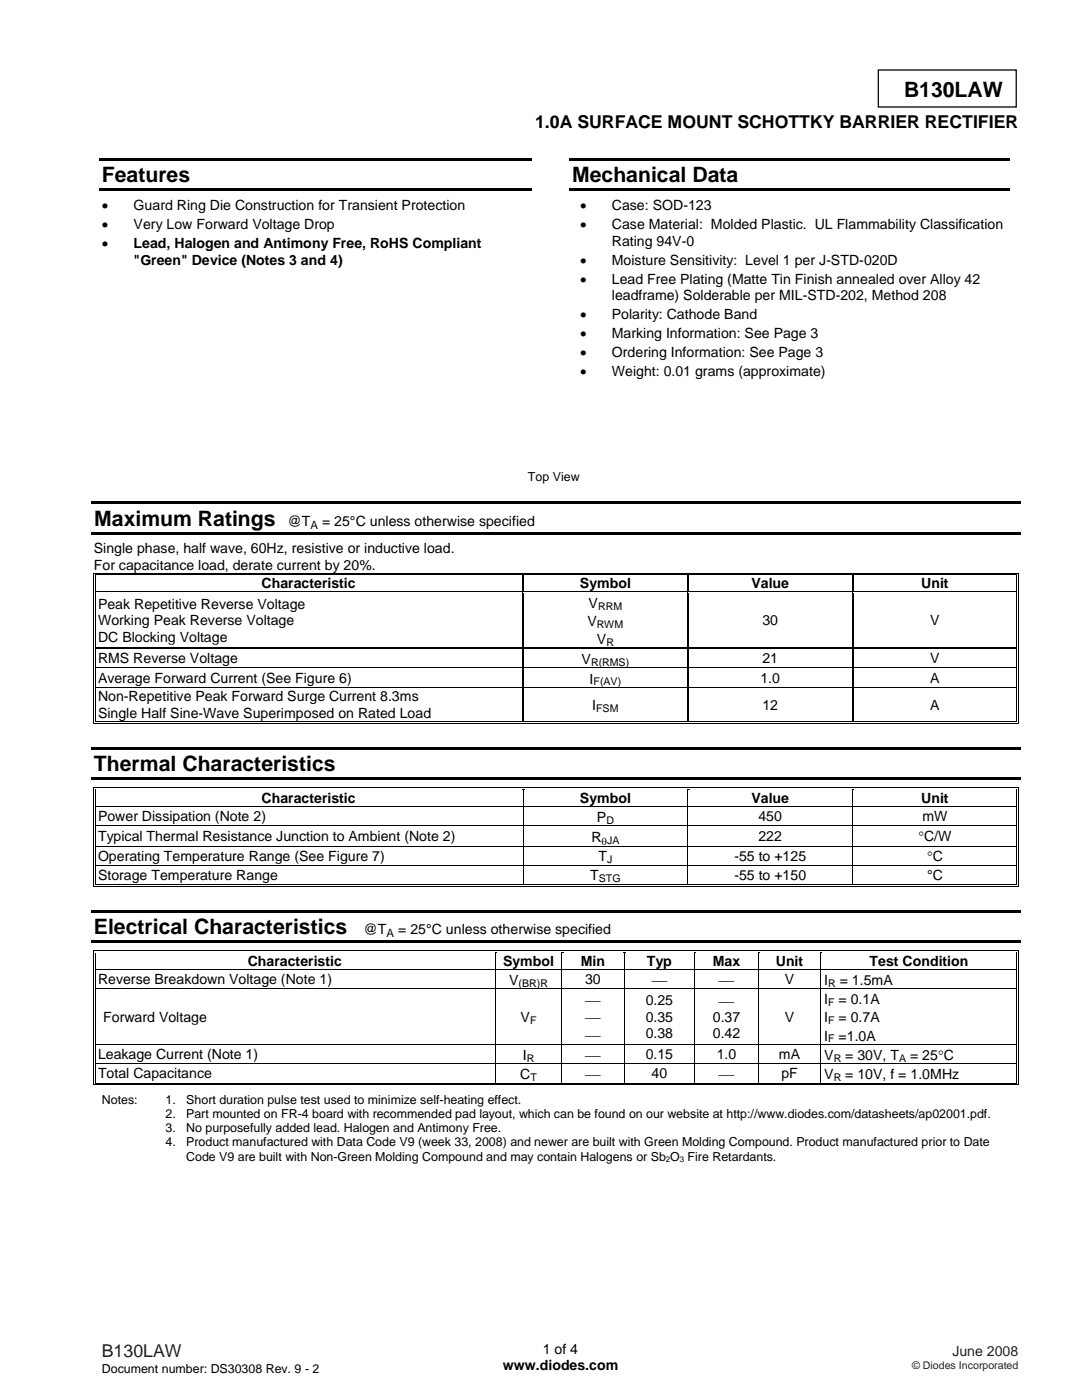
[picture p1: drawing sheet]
<svg xmlns="http://www.w3.org/2000/svg" width="216mm" height="279mm" viewBox="0 0 216 279" stroke-linecap="round" stroke-linejoin="round" font-family="sans-serif">
<defs><g id="words">
<g font-size="4.2">
<text x="180.4" y="19.3">B130LAW</text>
<text x="20.3" y="36.3">Features</text>
<text x="114.2" y="36.3">Mechanical Data</text>
<text x="18.8" y="104.9">Maximum Ratings</text>
<text x="18.7" y="153.9">Thermal Characteristics</text>
<text x="18.7" y="186.4">Electrical Characteristics</text>
</g>
<text font-size="3.5" x="106.8" y="25.6">1.0A SURFACE MOUNT SCHOTTKY BARRIER RECTIFIER</text>
<text font-size="3.5" fill="#231f20" x="20.3" y="270.9">B130LAW</text>
<g font-size="2.8">
<text x="20.3" y="42">•</text>
<text x="26.7" y="42">Guard Ring Die Construction for Transient Protection</text>
<text x="115.7" y="42">•</text>
<text x="122.1" y="42">Case: SOD-123</text>
<text x="20.3" y="45.8">•</text>
<text x="26.7" y="45.8">Very Low Forward Voltage Drop</text>
<text x="115.7" y="45.8">•</text>
<text x="122.1" y="45.8">Case Material: Molded Plastic. UL Flammability Classification</text>
<text x="20.3" y="49.6">•</text>
<text x="26.7" y="49.6">Lead, Halogen and Antimony Free, RoHS Compliant</text>
<text x="26.7" y="52.8">&quot;Green&quot; Device (Notes 3 and 4)</text>
<text x="115.7" y="52.8">•</text>
<text x="122.1" y="49">Rating 94V-0</text>
<text x="122.1" y="52.8">Moisture Sensitivity: Level 1 per J-STD-020D</text>
<text x="115.7" y="56.6">•</text>
<text x="122.1" y="56.6">Lead Free Plating (Matte Tin Finish annealed over Alloy 42</text>
<text x="122.1" y="59.8">leadframe) Solderable per MIL-STD-202, Method 208</text>
<text x="115.7" y="63.6">•</text>
<text x="122.1" y="63.6">Polarity: Cathode Band</text>
<text x="115.7" y="67.4">•</text>
<text x="115.7" y="71.2">•</text>
<text x="122.1" y="67.4">Marking Information: See Page 3</text>
<text x="122.1" y="71.2">Ordering Information: See Page 3</text>
<text x="115.7" y="75">•</text>
<text x="122.1" y="75">Weight: 0.01 grams (approximate)</text>
<text x="57.4" y="104.9">@T</text>
<text x="64.3" y="104.9">= 25°C unless otherwise specified</text>
<text x="18.7" y="110.4">Single phase, half wave, 60Hz, resistive or inductive load.</text>
<text x="18.7" y="113.7">For capacitance load, derate current by 20%.</text>
<text x="52.2" y="117.4">Characteristic</text>
<text x="115.7" y="117.4">Symbol</text>
<text x="149.9" y="117.4">Value</text>
<text x="183.8" y="117.4">Unit</text>
<text x="19.6" y="121.5">Peak Repetitive Reverse Voltage</text>
<text x="19.6" y="124.8">Working Peak Reverse Voltage</text>
<text x="117.2" y="124.9">V</text>
<text x="117.5" y="121.3">V</text>
<text x="152.1" y="124.8">30</text>
<text x="185.6" y="124.8">V</text>
<text x="19.6" y="128">DC Blocking Voltage</text>
<text x="119.1" y="128.6">V</text>
<text x="19.6" y="132.4">RMS Reverse Voltage</text>
<text x="19.6" y="136.3">Average Forward Current (See Figure 6)</text>
<text x="116.1" y="132.5">V</text>
<text x="117.6" y="136.4">I</text>
<text x="151.7" y="136.3">1.0</text>
<text x="152.1" y="132.4">21</text>
<text x="185.6" y="132.4">V</text>
<text x="185.6" y="136.3">A</text>
<text x="19.6" y="140">Non-Repetitive Peak Forward Surge Current 8.3ms</text>
<text x="19.6" y="143.2">Single Half Sine-Wave Superimposed on Rated Load</text>
<text x="118.2" y="141.8">I</text>
<text x="152.1" y="141.6">12</text>
<text x="185.6" y="141.6">A</text>
<text x="52.2" y="160.2">Characteristic</text>
<text x="115.7" y="160.2">Symbol</text>
<text x="149.9" y="160.2">Value</text>
<text x="183.8" y="160.2">Unit</text>
<text x="19.6" y="163.9">Power Dissipation (Note 2)</text>
<text x="19.6" y="167.8">Typical Thermal Resistance Junction to Ambient (Note 2)</text>
<text x="119.1" y="164">P</text>
<text x="151.3" y="163.9">450</text>
<text x="151.3" y="167.8">222</text>
<text x="183.3" y="167.9">°C/W</text>
<text x="184.1" y="163.9">mW</text>
<text x="19.6" y="171.7">Operating Temperature Range (See Figure 7)</text>
<text x="118" y="168">R</text>
<text x="119.4" y="171.9">T</text>
<text x="146.5" y="171.7">-55 to +125</text>
<text x="185" y="171.9">°C</text>
<text x="19.6" y="175.6">Storage Temperature Range</text>
<text x="117.8" y="175.7">T</text>
<text x="146.5" y="175.6">-55 to +150</text>
<text x="185" y="175.6">°C</text>
<text x="72.6" y="186.4">@T</text>
<text x="79.4" y="186.4">= 25°C unless otherwise specified</text>
<text x="19.6" y="196.4">Reverse Breakdown Voltage (Note 1)</text>
<text x="49.4" y="192.8">Characteristic</text>
<text x="100.4" y="192.8">Symbol</text>
<text x="101.6" y="196.5">V</text>
<text x="115.9" y="192.8">Min</text>
<text x="116.7" y="196.4">30</text>
<text x="129.1" y="192.8">Typ</text>
<text x="130.2" y="196.5">⎯</text>
<text x="142.2" y="192.8">Max</text>
<text x="143.6" y="196.5">⎯</text>
<text x="154.8" y="192.8">Unit</text>
<text x="156.6" y="196.4">V</text>
<text x="164.5" y="196.5">I</text>
<text x="167.6" y="196.5">= 1.5mA</text>
<text x="173.5" y="192.8">Test Condition</text>
<text x="20.6" y="203.9">Forward Voltage</text>
<text x="116.9" y="200.6">⎯</text>
<text x="128.8" y="200.6">0.25</text>
<text x="128.8" y="203.9">0.35</text>
<text x="143.6" y="200.8">⎯</text>
<text x="156.6" y="203.9">V</text>
<text x="164.5" y="200.4">I</text>
<text x="167.3" y="200.4">= 0.1A</text>
<text x="103.9" y="204">V</text>
<text x="116.9" y="204">⎯</text>
<text x="116.9" y="207.5">⎯</text>
<text x="128.8" y="207.1">0.38</text>
<text x="142.2" y="204">0.37</text>
<text x="142.2" y="207.2">0.42</text>
<text x="164.5" y="204">I</text>
<text x="164.5" y="207.7">I</text>
<text x="167.3" y="204">= 0.7A</text>
<text x="167.3" y="207.7">=1.0A</text>
<text x="19.6" y="211.4">Leakage Current (Note 1)</text>
<text x="19.6" y="215.2">Total Capacitance</text>
<text x="103.8" y="215.3">C</text>
<text x="104.3" y="211.5">I</text>
<text x="116.9" y="211.5">⎯</text>
<text x="116.9" y="215.3">⎯</text>
<text x="128.8" y="211.4">0.15</text>
<text x="130" y="215.2">40</text>
<text x="143" y="211.4">1.0</text>
<text x="143.6" y="215.3">⎯</text>
<text x="155.4" y="211.4">mA</text>
<text x="155.9" y="215.2">pF</text>
<text x="164.5" y="211.5">V</text>
<text x="164.5" y="215.3">V</text>
<text x="168.7" y="211.5">= 30V, T</text>
<text x="168.7" y="215.3">= 10V, f = 1.0MHz</text>
<text x="181.6" y="211.5">= 25°C</text>
<text x="100.3" y="273.5">www.diodes.com</text>
<text x="108.3" y="270.2">1 of 4</text>
</g>
<text font-size="2.8" fill="#231f20" x="190" y="270.6">June 2008</text>
<g font-size="2.5">
<text x="105.3" y="95.9">Top View</text>
<text x="20.3" y="220.3">Notes:</text>
<text x="33.1" y="220.3">1.</text>
<text x="37.2" y="220.3">Short duration pulse test used to minimize self-heating effect.</text>
<text x="33" y="223.1">2.</text>
<text x="33" y="226">3.</text>
<text x="37.1" y="223.1">Part mounted on FR-4 board with recommended pad layout, which can be found on our website at http://www.diodes.com/datasheets/ap02001.pdf.</text>
<text x="37.2" y="226">No purposefully added lead. Halogen and Antimony Free.</text>
<text x="33" y="228.8">4.</text>
<text x="37.1" y="228.8">Product manufactured with Data Code V9 (week 33, 2008) and newer are built with Green Molding Compound. Product manufactured prior to Date</text>
<text x="37.1" y="231.6">Code V9 are built with Non-Green Molding Compound and may contain Halogens or Sb O Fire Retardants.</text>
<text x="20.3" y="274">Document number: DS30308 Rev. 9 - 2</text>
</g>
<g font-size="2.3">
<text x="62" y="105.5">A</text>
<text x="77.1" y="187">A</text>
</g>
<g font-size="2.1">
<text x="119.1" y="125.3">RWM</text>
<text x="119.3" y="121.6">RRM</text>
<text x="121" y="128.9">R</text>
<text x="117.9" y="132.9">R(RMS)</text>
<text x="118.4" y="136.8">F(AV)</text>
<text x="119" y="142.1">FSM</text>
<text x="121" y="164.4">D</text>
<text x="120" y="168.6">θJA</text>
<text x="121.1" y="172.2">J</text>
<text x="119.5" y="176.1">STG</text>
<text x="103.5" y="196.9">(BR)R</text>
<text x="165.2" y="196.9">R</text>
<text x="165.2" y="200.7">F</text>
<text x="105.8" y="204.4">F</text>
<text x="165.2" y="204.4">F</text>
<text x="165.2" y="208">F</text>
<text x="105.1" y="211.9">R</text>
<text x="105.8" y="215.7">T</text>
<text x="166.3" y="211.9">R</text>
<text x="166.3" y="215.7">R</text>
<text x="179.4" y="211.9">A</text>
</g>
<text font-size="2.1" fill="#231f20" x="182" y="273.2">© Diodes Incorporated</text>
<g font-size="1.6">
<text x="132.8" y="232">2</text>
<text x="135.6" y="232">3</text>
</g>
</g></defs>
<path d="M175.3 14h27.5v7.4h-27.5z" fill-rule="evenodd" fill="#fff" stroke="#000" stroke-width=".25"/>
<path d="M19.8 31.5h86.3v.5h-86.3zM19.8 37.6h86.3v.5h-86.3zM113.7 31.5h87.8v.5h-87.8zM113.7 37.6h87.8v.5h-87.8zM18.3 100.1h185.4v.5h-185.4zM18.3 106.2h185.4v.5h-185.4z" fill="#000"/>
<g fill="#fff">
<path d="M19.6 114.8h84.1v3.3h-84.1z"/>
<path d="M19.1 114.8h85.1v3.3h-85.1z"/>
<path d="M105.1 114.8h31.4v3.3h-31.4z"/>
<path d="M104.5 114.8h32.6v3.3h-32.6z"/>
<path d="M138 114.8h31.4v3.3h-31.4z"/>
<path d="M137.4 114.8h32.6v3.3h-32.6z"/>
<path d="M170.8 114.8h31.5v3.3h-31.5z"/>
<path d="M170.3 114.8h32.5v3.3h-32.5z"/>
</g>
<path d="M18.6 114.3h.2v.5h-.2zM18.6 114.3h.5v.2h-.5zM18.9 114.6h.2v.2h-.2z" fill="#000"/>
<path d="M19.1 114.4h85.1M19.1 114.7h85.1" fill="none" stroke="#000" stroke-width=".2"/>
<g fill="#fff">
<path d="M19.1 114.8h85.1z"/>
<path d="M104.5 114.8h.3z"/>
</g>
<path d="M104.2 114.8h.3zM104.2 114.3h.6v.2h-.6zM104.2 114.6h.6v.2h-.6z" fill="#000"/>
<path d="M104.8 114.4h32.3M104.8 114.7h32.3" fill="none" stroke="#000" stroke-width=".2"/>
<g fill="#fff">
<path d="M104.8 114.8h32.3z"/>
<path d="M137.4 114.8h.2z"/>
</g>
<path d="M137.1 114.8h.3zM137.1 114.3h.5v.2h-.5zM137.1 114.6h.5v.2h-.5z" fill="#000"/>
<path d="M137.6 114.4h32.4M137.6 114.7h32.4" fill="none" stroke="#000" stroke-width=".2"/>
<g fill="#fff">
<path d="M137.6 114.8h32.4z"/>
<path d="M170.3 114.8h.2z"/>
</g>
<path d="M170 114.8h.3zM170 114.3h.5v.2h-.5zM170 114.6h.5v.2h-.5z" fill="#000"/>
<path d="M170.5 114.4h32.3M170.5 114.7h32.3" fill="none" stroke="#000" stroke-width=".2"/>
<path d="M170.5 114.8h32.3z" fill="#fff"/>
<path d="M202.8 114.3h.5v.2h-.5zM202.8 114.6h.1v.2h-.1zM203.1 114.3h.2v.5h-.2z" fill="#000"/>
<path d="M18.7 114.8v3.3M19 114.8v3.3M202.8 114.8v3.3M203.2 114.8v3.3" fill="none" stroke="#000" stroke-width=".2"/>
<path d="M104.4 114.8v3.3M137.2 114.8v3.3M170.1 114.8v3.3" fill="none" stroke="#000" stroke-width=".25"/>
<g fill="#fff">
<path d="M19.6 118.9h84.1v3.3h-84.1z"/>
<path d="M19.6 122.2h84.1v3.2h-84.1z"/>
<path d="M19.6 125.4h84.1v3.3h-84.1z"/>
<path d="M19.1 118.3h85.1v11h-85.1z"/>
<path d="M105.1 118.3h31.4v3.7h-31.4z"/>
<path d="M105.1 122h31.4v3.6h-31.4z"/>
<path d="M105.1 125.6h31.4v3.7h-31.4z"/>
<path d="M104.5 118.3h32.6v11h-32.6z"/>
<path d="M138 122.2h31.4v3.2h-31.4z"/>
<path d="M137.4 118.3h32.6v11h-32.6z"/>
<path d="M170.8 122.2h31.5v3.2h-31.5z"/>
<path d="M170.3 118.3h32.5v11h-32.5z"/>
</g>
<path d="M18.6 118.1h.2v.2h-.2zM18.9 118.1h.2v.2h-.2z" fill="#000"/>
<path d="M19.1 118.2h85.1" fill="none" stroke="#000" stroke-width=".25"/>
<path d="M19.1 118.3h85.1z" fill="#fff"/>
<path d="M104.2 118.1h.3v.2h-.3z" fill="#000"/>
<path d="M104.5 118.2h32.6" fill="none" stroke="#000" stroke-width=".25"/>
<path d="M104.5 118.3h32.6z" fill="#fff"/>
<path d="M137.1 118.1h.3v.2h-.3z" fill="#000"/>
<path d="M137.4 118.2h32.6" fill="none" stroke="#000" stroke-width=".25"/>
<path d="M137.4 118.3h32.6z" fill="#fff"/>
<path d="M170 118.1h.3v.2h-.3z" fill="#000"/>
<path d="M170.3 118.2h32.5" fill="none" stroke="#000" stroke-width=".25"/>
<path d="M170.3 118.3h32.5z" fill="#fff"/>
<path d="M202.8 118.1h.1v.2h-.1zM203.1 118.1h.2v.2h-.2z" fill="#000"/>
<path d="M18.7 118.3v11M19 118.3v11M202.8 118.3v11M203.2 118.3v11" fill="none" stroke="#000" stroke-width=".2"/>
<path d="M104.4 118.3v11M137.2 118.3v11M170.1 118.3v11" fill="none" stroke="#000" stroke-width=".25"/>
<g fill="#fff">
<path d="M19.6 129.8h84.1v3.2h-84.1z"/>
<path d="M19.1 129.6h85.1v3.6h-85.1z"/>
<path d="M105.1 129.6h31.4v3.6h-31.4z"/>
<path d="M104.5 129.6h32.6v3.6h-32.6z"/>
<path d="M138 129.8h31.4v3.2h-31.4z"/>
<path d="M137.4 129.6h32.6v3.6h-32.6z"/>
<path d="M170.8 129.8h31.5v3.2h-31.5z"/>
<path d="M170.3 129.6h32.5v3.6h-32.5z"/>
</g>
<path d="M18.6 129.3h.2v.3h-.2zM18.9 129.3h.2v.3h-.2z" fill="#000"/>
<path d="M19.1 129.4h85.1" fill="none" stroke="#000" stroke-width=".25"/>
<path d="M19.1 129.5l85.1 .1z" fill="#fff"/>
<path d="M104.2 129.3h.3v.3h-.3z" fill="#000"/>
<path d="M104.5 129.4h32.6" fill="none" stroke="#000" stroke-width=".25"/>
<path d="M104.5 129.5l32.6 .1z" fill="#fff"/>
<path d="M137.1 129.3h.3v.3h-.3z" fill="#000"/>
<path d="M137.4 129.4h32.6" fill="none" stroke="#000" stroke-width=".25"/>
<path d="M137.4 129.5l32.6 .1z" fill="#fff"/>
<path d="M170 129.3h.3v.3h-.3z" fill="#000"/>
<path d="M170.3 129.4h32.5" fill="none" stroke="#000" stroke-width=".25"/>
<path d="M170.3 129.5l32.5 .1z" fill="#fff"/>
<path d="M202.8 129.3h.1v.3h-.1zM203.1 129.3h.2v.3h-.2z" fill="#000"/>
<path d="M18.7 129.6v3.6M19 129.6v3.6M202.8 129.6v3.6M203.2 129.6v3.6" fill="none" stroke="#000" stroke-width=".2"/>
<path d="M104.4 129.6v3.6M137.2 129.6v3.6M170.1 129.6v3.6" fill="none" stroke="#000" stroke-width=".25"/>
<g fill="#fff">
<path d="M19.6 133.7h84.1v3.2h-84.1z"/>
<path d="M19.1 133.5h85.1v3.6h-85.1z"/>
<path d="M105.1 133.5h31.4v3.6h-31.4z"/>
<path d="M104.5 133.5h32.6v3.6h-32.6z"/>
<path d="M138 133.7h31.4v3.2h-31.4z"/>
<path d="M137.4 133.5h32.6v3.6h-32.6z"/>
<path d="M170.8 133.7h31.5v3.2h-31.5z"/>
<path d="M170.3 133.5h32.5v3.6h-32.5z"/>
</g>
<path d="M18.6 133.2h.2v.3h-.2zM18.9 133.2h.2v.3h-.2z" fill="#000"/>
<path d="M19.1 133.3h85.1" fill="none" stroke="#000" stroke-width=".25"/>
<path d="M19.1 133.5h85.1z" fill="#fff"/>
<path d="M104.2 133.2h.3v.3h-.3z" fill="#000"/>
<path d="M104.5 133.3h32.6" fill="none" stroke="#000" stroke-width=".25"/>
<path d="M104.5 133.5h32.6z" fill="#fff"/>
<path d="M137.1 133.2h.3v.3h-.3z" fill="#000"/>
<path d="M137.4 133.3h32.6" fill="none" stroke="#000" stroke-width=".25"/>
<path d="M137.4 133.5h32.6z" fill="#fff"/>
<path d="M170 133.2h.3v.3h-.3z" fill="#000"/>
<path d="M170.3 133.3h32.5" fill="none" stroke="#000" stroke-width=".25"/>
<path d="M170.3 133.5h32.5z" fill="#fff"/>
<path d="M202.8 133.2h.1v.3h-.1zM203.1 133.2h.2v.3h-.2z" fill="#000"/>
<path d="M18.7 133.5v3.6M19 133.5v3.6M202.8 133.5v3.6M203.2 133.5v3.6" fill="none" stroke="#000" stroke-width=".2"/>
<path d="M104.4 133.5v3.6M137.2 133.5v3.6M170.1 133.5v3.6" fill="none" stroke="#000" stroke-width=".25"/>
<g fill="#fff">
<path d="M19.6 137.4h84.1v3.2h-84.1z"/>
<path d="M19.6 140.6h84.1v3.3h-84.1z"/>
<path d="M19.1 137.4h85.1v6.5h-85.1z"/>
<path d="M105.1 138.8h31.4v3.7h-31.4z"/>
<path d="M104.5 137.4h32.6v6.5h-32.6z"/>
<path d="M138 139h31.4v3.2h-31.4z"/>
<path d="M137.4 137.4h32.6v6.5h-32.6z"/>
<path d="M170.8 139h31.5v3.2h-31.5z"/>
<path d="M170.3 137.4h32.5v6.5h-32.5z"/>
</g>
<path d="M18.6 137.1h.2v.3h-.2zM18.9 137.1h.2v.3h-.2z" fill="#000"/>
<path d="M19.1 137.2h85.1" fill="none" stroke="#000" stroke-width=".25"/>
<path d="M19.1 137.4h85.1z" fill="#fff"/>
<path d="M104.2 137.1h.3v.3h-.3z" fill="#000"/>
<path d="M104.5 137.2h32.6" fill="none" stroke="#000" stroke-width=".25"/>
<path d="M104.5 137.4h32.6z" fill="#fff"/>
<path d="M137.1 137.1h.3v.3h-.3z" fill="#000"/>
<path d="M137.4 137.2h32.6" fill="none" stroke="#000" stroke-width=".25"/>
<path d="M137.4 137.4h32.6z" fill="#fff"/>
<path d="M170 137.1h.3v.3h-.3z" fill="#000"/>
<path d="M170.3 137.2h32.5" fill="none" stroke="#000" stroke-width=".25"/>
<path d="M170.3 137.4h32.5z" fill="#fff"/>
<g fill="#000">
<path d="M202.8 137.1h.1v.3h-.1zM203.1 137.1h.2v.3h-.2zM18.2 149.1h185.5v.5h-185.5zM18.2 155.2h185.5v.5h-185.5zM18.6 144.2h.5v.2h-.5zM18.9 143.9h.2v.2h-.2zM104.2 143.9h.6v.2h-.6zM137.1 143.9h.5v.2h-.5zM137.1 144.2h.5v.2h-.5zM170 143.9h.5v.2h-.5zM202.8 144.2h.5v.2h-.5zM202.8 143.9h.1v.2h-.1z"/>
<path d="M203.1 143.9h.2v.5h-.2z"/>
</g>
<path d="M18.7 137.4v7M19 137.4v6.5M202.8 137.4v6.5M203.2 137.4v6.5M19.1 144.3h118M19.1 144h85.1M104.8 144h32.3M137.6 144.3h65.2M137.6 144h32.4M170.5 144h32.3" fill="none" stroke="#000" stroke-width=".2"/>
<path d="M104.4 137.4v6.5M137.2 137.4v6.5M170.1 137.4v6.5" fill="none" stroke="#000" stroke-width=".25"/>
<g fill="#fff">
<path d="M19.6 157.6h84.1v3.3h-84.1z"/>
<path d="M19.1 157.6h85.2v3.3h-85.2z"/>
<path d="M105.1 157.6h31.4v3.3h-31.4z"/>
<path d="M104.5 157.6h32.7v3.3h-32.7z"/>
<path d="M138 157.6h31.4v3.3h-31.4z"/>
<path d="M137.3 157.6h32.8v3.3h-32.8z"/>
<path d="M170.8 157.6h31.5v3.3h-31.5z"/>
<path d="M170.2 157.6h32.6v3.3h-32.6z"/>
</g>
<path d="M18.6 157.1h.2v.5h-.2zM18.6 157.1h.5v.2h-.5zM18.9 157.4h.2v.2h-.2z" fill="#000"/>
<path d="M19.1 157.2h85.2M19.1 157.5h85.2" fill="none" stroke="#000" stroke-width=".2"/>
<g fill="#fff">
<path d="M19.1 157.6h85.2z"/>
<path d="M104.5 157.6h.3z"/>
</g>
<path d="M104.3 157.6h.2zM104.3 157.1h.5v.2h-.5zM104.3 157.4h.5v.2h-.5z" fill="#000"/>
<path d="M104.8 157.2h32.4M104.8 157.5h32.4" fill="none" stroke="#000" stroke-width=".2"/>
<g fill="#fff">
<path d="M104.8 157.6h32.4z"/>
<path d="M137.3 157.6h.4z"/>
</g>
<path d="M137.2 157.6h.1zM137.2 157.1h.5v.2h-.5zM137.2 157.4h.5v.2h-.5z" fill="#000"/>
<path d="M137.7 157.2h32.4M137.7 157.5h32.4" fill="none" stroke="#000" stroke-width=".2"/>
<g fill="#fff">
<path d="M137.7 157.6h32.4z"/>
<path d="M170.2 157.6h.4z"/>
</g>
<path d="M170.1 157.6h.1zM170.1 157.1h.5v.2h-.5zM170.1 157.4h.5v.2h-.5z" fill="#000"/>
<path d="M170.6 157.2h32.2M170.6 157.5h32.2" fill="none" stroke="#000" stroke-width=".2"/>
<path d="M170.6 157.6h32.2z" fill="#fff"/>
<path d="M202.8 157.1h.5v.2h-.5zM202.8 157.4h.1v.2h-.1zM203.1 157.1h.2v.5h-.2z" fill="#000"/>
<path d="M18.7 157.6v3.3M19 157.6v3.3M104.4 157.6v3.3M137.2 157.6v3.3M170.1 157.6v3.3M202.8 157.6v3.3M203.2 157.6v3.3" fill="none" stroke="#000" stroke-width=".2"/>
<g fill="#fff">
<path d="M19.6 161.3h84.1v3.2h-84.1z"/>
<path d="M19.1 161.1h85.2v3.6h-85.2z"/>
<path d="M105.1 161.1h31.4v3.6h-31.4z"/>
<path d="M104.5 161.1h32.7v3.6h-32.7z"/>
<path d="M138 161.3h31.4v3.2h-31.4z"/>
<path d="M137.3 161.1h32.8v3.6h-32.8z"/>
<path d="M170.8 161.3h31.5v3.2h-31.5z"/>
<path d="M170.2 161.1h32.6v3.6h-32.6z"/>
</g>
<path d="M18.6 160.9h.2v.2h-.2zM18.9 160.9h.2v.2h-.2zM202.8 160.9h.1v.2h-.1zM203.1 160.9h.2v.2h-.2z" fill="#000"/>
<path d="M18.7 161.1v3.6M19 161.1v3.6M19.1 161h183.7M104.4 161.1v3.6M137.2 161.1v3.6M170.1 161.1v3.6M202.8 161.1v3.6M203.2 161.1v3.6" fill="none" stroke="#000" stroke-width=".2"/>
<g fill="#fff">
<path d="M19.6 165.2h84.1v3.2h-84.1z"/>
<path d="M19.1 164.9h85.2v3.9h-85.2z"/>
<path d="M105.1 164.9h31.4v3.9h-31.4z"/>
<path d="M104.5 164.9h32.7v3.9h-32.7z"/>
<path d="M138 165.2h31.4v3.2h-31.4z"/>
<path d="M137.3 164.9h32.8v3.9h-32.8z"/>
<path d="M170.8 165.1h31.5v3.5h-31.5z"/>
<path d="M170.2 164.9h32.6v3.9h-32.6z"/>
</g>
<path d="M18.6 164.7h.2v.2h-.2zM18.9 164.7h.2v.2h-.2zM202.8 164.7h.1v.2h-.1zM203.1 164.7h.2v.2h-.2z" fill="#000"/>
<path d="M18.7 164.9v3.9M19 164.9v3.9M19.1 164.8h183.7M104.4 164.9v3.9M137.2 164.9v3.9M170.1 164.9v3.9M202.8 164.9v3.9M203.2 164.9v3.9" fill="none" stroke="#000" stroke-width=".2"/>
<g fill="#fff">
<path d="M19.6 169.1h84.1v3.3h-84.1z"/>
<path d="M19.1 169h85.2v3.6h-85.2z"/>
<path d="M105.1 168.9h31.4v3.7h-31.4z"/>
<path d="M104.5 169h32.7v3.6h-32.7z"/>
<path d="M138 169.1h31.4v3.3h-31.4z"/>
<path d="M137.3 169h32.8v3.6h-32.8z"/>
<path d="M170.8 169h31.5v3.5h-31.5z"/>
<path d="M170.2 169h32.6v3.6h-32.6z"/>
</g>
<path d="M18.6 168.8h.2v.1h-.2zM18.9 168.8h.2v.1h-.2zM202.8 168.8h.1v.1h-.1zM203.1 168.8h.2v.1h-.2z" fill="#000"/>
<path d="M18.7 168.9v3.7M19 168.9v3.7M19.1 168.8h183.7M104.4 168.9v3.7M137.2 168.9v3.7M170.1 168.9v3.7M202.8 168.9v3.7M203.2 168.9v3.7" fill="none" stroke="#000" stroke-width=".2"/>
<g fill="#fff">
<path d="M19.6 173h84.1v3.2h-84.1z"/>
<path d="M19.1 172.8h85.2v3.6h-85.2z"/>
<path d="M105.1 172.8h31.4v3.6h-31.4z"/>
<path d="M104.5 172.8h32.7v3.6h-32.7z"/>
<path d="M138 173h31.4v3.2h-31.4z"/>
<path d="M137.3 172.8h32.8v3.6h-32.8z"/>
<path d="M170.8 173h31.5v3.2h-31.5z"/>
<path d="M170.2 172.8h32.6v3.6h-32.6z"/>
</g>
<g fill="#000">
<path d="M18.6 172.6h.2v.2h-.2zM18.6 176.8h.5v.2h-.5zM18.9 172.6h.2v.2h-.2zM18.9 176.4h.2v.2h-.2zM104.3 176.4h.5v.2h-.5zM137.2 176.4h.5v.2h-.5zM170.1 176.4h.5v.2h-.5zM202.8 172.6h.1v.2h-.1zM202.8 176.8h.5v.2h-.5zM202.8 176.4h.1v.2h-.1zM203.1 172.6h.2v.2h-.2zM203.1 176.4h.2v.6h-.2z"/>
<path d="M18.2 181.6h185.5v.5h-185.5zM18.2 187.7h185.5v.5h-185.5z"/>
</g>
<g fill="none" stroke="#000" stroke-width=".2">
<path d="M18.7 172.8v4.2M19 172.8v3.6M19.1 172.7h183.7M19.1 176.9h183.7M19.1 176.5h85.2M104.4 172.8v3.6M104.8 176.5h32.4M137.2 172.8v3.6M137.7 176.5h32.4M170.1 172.8v3.6M170.6 176.5h32.2M202.8 172.8v3.6"/>
<path d="M203.2 172.8v3.6"/>
</g>
<g fill="#fff">
<path d="M19.6 190.2h78.5v3.2h-78.5z"/>
<path d="M19.1 190.2h79.7v3.2h-79.7z"/>
<path d="M99.6 190.2h11.8v3.2h-11.8z"/>
<path d="M99 190.2h13v3.2h-13z"/>
<path d="M112.8 190.2h11v3.2h-11z"/>
<path d="M112.2 190.2h12.2v3.2h-12.2z"/>
<path d="M125.2 190.2h12.7v3.2h-12.7z"/>
<path d="M124.6 190.2h13.9v3.2h-13.9z"/>
<path d="M139.3 190.2h11.3v3.2h-11.3z"/>
<path d="M138.7 190.2h12.5v3.2h-12.5z"/>
<path d="M152 190.2h11.1v3.2h-11.1z"/>
<path d="M151.4 190.2h12.3v3.2h-12.3z"/>
<path d="M164.5 190.2h37.8v3.2h-37.8z"/>
<path d="M163.9 190.2h38.9v3.2h-38.9z"/>
</g>
<path d="M18.6 189.7h.2v.5h-.2zM18.6 189.7h.5v.1h-.5zM18.9 190h.2v.2h-.2z" fill="#000"/>
<path d="M19.1 189.7h79.7M19.1 190.1h79.7" fill="none" stroke="#000" stroke-width=".2"/>
<g fill="#fff">
<path d="M19.1 190.2h79.7z"/>
<path d="M99 190.2h.3z"/>
</g>
<path d="M98.8 190.2h.2zM98.8 189.7h.5v.1h-.5zM98.8 190h.5v.2h-.5z" fill="#000"/>
<path d="M99.3 189.7h12.7M99.3 190.1h12.7" fill="none" stroke="#000" stroke-width=".2"/>
<g fill="#fff">
<path d="M99.3 190.2h12.7z"/>
<path d="M112.2 190.2h.3z"/>
</g>
<path d="M112 190.2h.2zM112 189.7h.5v.1h-.5zM112 190h.5v.2h-.5z" fill="#000"/>
<path d="M112.5 189.7h11.9M112.5 190.1h11.9" fill="none" stroke="#000" stroke-width=".2"/>
<g fill="#fff">
<path d="M112.5 190.2h11.9z"/>
<path d="M124.6 190.2h.3z"/>
</g>
<path d="M124.4 190.2h.2zM124.4 189.7h.5v.1h-.5zM124.4 190h.5v.2h-.5z" fill="#000"/>
<path d="M124.9 189.7h13.6M124.9 190.1h13.6" fill="none" stroke="#000" stroke-width=".2"/>
<g fill="#fff">
<path d="M124.9 190.2h13.6z"/>
<path d="M138.7 190.2h.3z"/>
</g>
<path d="M138.5 190.2h.2zM138.5 189.7h.5v.1h-.5zM138.5 190h.5v.2h-.5z" fill="#000"/>
<path d="M139 189.7h12.2M139 190.1h12.2" fill="none" stroke="#000" stroke-width=".2"/>
<g fill="#fff">
<path d="M139 190.2h12.2z"/>
<path d="M151.4 190.2h.3z"/>
</g>
<path d="M151.2 190.2h.2zM151.2 189.7h.5v.1h-.5zM151.2 190h.5v.2h-.5z" fill="#000"/>
<path d="M151.7 189.7h12M151.7 190.1h12" fill="none" stroke="#000" stroke-width=".2"/>
<g fill="#fff">
<path d="M151.7 190.2h12z"/>
<path d="M163.9 190.2h.3z"/>
</g>
<path d="M163.7 190.2h.2zM163.7 189.7h.5v.1h-.5zM163.7 190h.5v.2h-.5z" fill="#000"/>
<path d="M164.2 189.7h38.6M164.2 190.1h38.6" fill="none" stroke="#000" stroke-width=".2"/>
<path d="M164.2 190.2h38.6z" fill="#fff"/>
<path d="M202.8 189.7h.5v.1h-.5zM202.8 190h.1v.2h-.1zM203.1 189.7h.2v.5h-.2z" fill="#000"/>
<path d="M18.7 190.2v3.2M19 190.2v3.2M98.9 190.2v3.2M112.1 190.2v3.2M124.5 190.2v3.2M138.6 190.2v3.2M151.3 190.2v3.2M163.8 190.2v3.2M202.8 190.2v3.2M203.2 190.2v3.2" fill="none" stroke="#000" stroke-width=".2"/>
<g fill="#fff">
<path d="M19.6 193.8h78.5v3.3h-78.5z"/>
<path d="M19.1 193.6h79.7v3.7h-79.7z"/>
<path d="M99.6 193.6h11.8v3.7h-11.8z"/>
<path d="M99 193.6h13v3.7h-13z"/>
<path d="M112.8 193.8h11v3.3h-11z"/>
<path d="M112.2 193.6h12.2v3.7h-12.2z"/>
<path d="M125.2 193.7h12.7v3.5h-12.7z"/>
<path d="M124.6 193.6h13.9v3.7h-13.9z"/>
<path d="M139.3 193.7h11.3v3.5h-11.3z"/>
<path d="M138.7 193.6h12.5v3.7h-12.5z"/>
<path d="M152 193.8h11.1v3.3h-11.1z"/>
<path d="M151.4 193.6h12.3v3.7h-12.3z"/>
<path d="M164.5 193.6h37.8v3.7h-37.8z"/>
<path d="M163.9 193.6h38.9v3.7h-38.9z"/>
</g>
<path d="M18.6 193.4h.2v.2h-.2zM18.9 193.4h.2v.2h-.2zM202.8 193.4h.1v.2h-.1zM203.1 193.4h.2v.2h-.2z" fill="#000"/>
<path d="M18.7 193.6v3.7M19 193.6v3.7M19.1 193.5h183.7M98.9 193.6v3.7M112.1 193.6v3.7M124.5 193.6v3.7M138.6 193.6v3.7M151.3 193.6v3.7M163.8 193.6v3.7M202.8 193.6v3.7M203.2 193.6v3.7" fill="none" stroke="#000" stroke-width=".2"/>
<g fill="#fff">
<path d="M19.6 201.3h78.5v3.2h-78.5z"/>
<path d="M19.1 197.4h79.7v11h-79.7z"/>
<path d="M99.6 201.1h11.8v3.6h-11.8z"/>
<path d="M99 197.4h13v11h-13z"/>
<path d="M112.8 197.7h11v3.5h-11z"/>
<path d="M112.8 201.2h11v3.4h-11z"/>
<path d="M112.8 204.6h11v3.5h-11z"/>
<path d="M112.2 197.4h12.2v11h-12.2z"/>
<path d="M125.2 198h12.7v3.3h-12.7z"/>
<path d="M125.2 201.3h12.7v3.2h-12.7z"/>
<path d="M125.2 204.5h12.7v3.3h-12.7z"/>
<path d="M124.6 197.4h13.9v11h-13.9z"/>
<path d="M139.3 197.9h11.3v3.5h-11.3z"/>
<path d="M139.3 201.4h11.3v3.2h-11.3z"/>
<path d="M139.3 204.6h11.3v3.3h-11.3z"/>
<path d="M138.7 197.4h12.5v11h-12.5z"/>
<path d="M152 201.3h11.1v3.2h-11.1z"/>
<path d="M151.4 197.4h12.3v11h-12.3z"/>
<path d="M164.5 197.4h37.8v3.7h-37.8z"/>
<path d="M164.5 201.1h37.8v3.6h-37.8z"/>
<path d="M164.5 204.7h37.8v3.7h-37.8z"/>
<path d="M163.9 197.4h38.9v11h-38.9z"/>
</g>
<path d="M18.6 197.3h.2v.1h-.2zM18.9 197.3h.2v.1h-.2zM202.8 197.3h.1v.1h-.1zM203.1 197.3h.2v.1h-.2z" fill="#000"/>
<path d="M18.7 197.4v11M19 197.4v11M19.1 197.3h183.7M98.9 197.4v11M112.1 197.4v11M124.5 197.4v11M138.6 197.4v11M151.3 197.4v11M163.8 197.4v11M202.8 197.4v11M203.2 197.4v11" fill="none" stroke="#000" stroke-width=".2"/>
<g fill="#fff">
<path d="M19.6 208.8h78.5v3.2h-78.5z"/>
<path d="M19.1 208.6h79.7v3.6h-79.7z"/>
<path d="M99.6 208.6h11.8v3.6h-11.8z"/>
<path d="M99 208.6h13v3.6h-13z"/>
<path d="M112.8 208.7h11v3.4h-11z"/>
<path d="M112.2 208.6h12.2v3.6h-12.2z"/>
<path d="M152 208.8h11.1v3.2h-11.1z"/>
<path d="M151.4 208.6h12.3v3.6h-12.3z"/>
<path d="M164.5 208.6h37.8v3.6h-37.8z"/>
<path d="M163.9 208.6h38.9v3.6h-38.9z"/>
</g>
<path d="M18.6 208.4h.2v.2h-.2zM18.9 208.4h.2v.2h-.2zM202.8 208.4h.1v.2h-.1zM203.1 208.4h.2v.2h-.2z" fill="#000"/>
<path d="M18.7 208.6v3.6M19 208.6v3.6M19.1 208.5h183.7M98.9 208.6v3.6M112.1 208.6v3.6M124.5 208.6v3.6M138.6 208.6v3.6M151.3 208.6v3.6M163.8 208.6v3.6M202.8 208.6v3.6M203.2 208.6v3.6" fill="none" stroke="#000" stroke-width=".2"/>
<g fill="#fff">
<path d="M19.6 212.6h78.5v3.2h-78.5z"/>
<path d="M19.1 212.4h79.7v3.6h-79.7z"/>
<path d="M99.6 212.4h11.8v3.6h-11.8z"/>
<path d="M99 212.4h13v3.6h-13z"/>
<path d="M112.8 212.5h11v3.4h-11z"/>
<path d="M112.2 212.4h12.2v3.6h-12.2z"/>
<path d="M152 212.6h11.1v3.2h-11.1z"/>
<path d="M151.4 212.4h12.3v3.6h-12.3z"/>
<path d="M164.5 212.4h37.8v3.6h-37.8z"/>
<path d="M163.9 212.4h38.9v3.6h-38.9z"/>
</g>
<g fill="#000">
<path d="M18.6 212.2h.2v.2h-.2zM18.6 216.4h.5v.2h-.5zM18.9 212.2h.2v.2h-.2zM18.9 216.1h.2v.1h-.2zM98.8 216.1h.5v.1h-.5zM112 216.1h.5v.1h-.5zM124.4 216.1h.5v.1h-.5zM124.4 216.4h.5v.2h-.5zM138.5 216.1h.5v.1h-.5zM151.2 216.1h.5v.1h-.5zM163.7 216.1h.5v.1h-.5zM202.8 212.2h.1v.2h-.1z"/>
<path d="M202.8 216.4h.5v.2h-.5zM202.8 216.1h.1v.1h-.1zM203.1 212.2h.2v.2h-.2zM203.1 216.1h.2v.5h-.2z"/>
</g>
<g fill="none" stroke="#000" stroke-width=".2">
<path d="M18.7 212.4v4.2M19 212.4v3.7M19.1 212.3h183.7M19.1 216.5h105.3M19.1 216.2h79.7M98.9 212.4v3.7M99.3 216.2h12.7M112.1 212.4v3.7M112.5 216.2h11.9M124.5 212.4v3.7M124.9 216.2h13.6M138.6 212.4v3.7"/>
<path d="M139 216.2h12.2M151.3 212.4v3.7M151.7 216.2h12M163.8 212.4v3.7M164.2 216.2h38.6M202.8 216.5h-77.9M202.8 212.4v3.7M203.2 212.4v3.7"/>
</g>
<use href="#words"/>
</svg>
